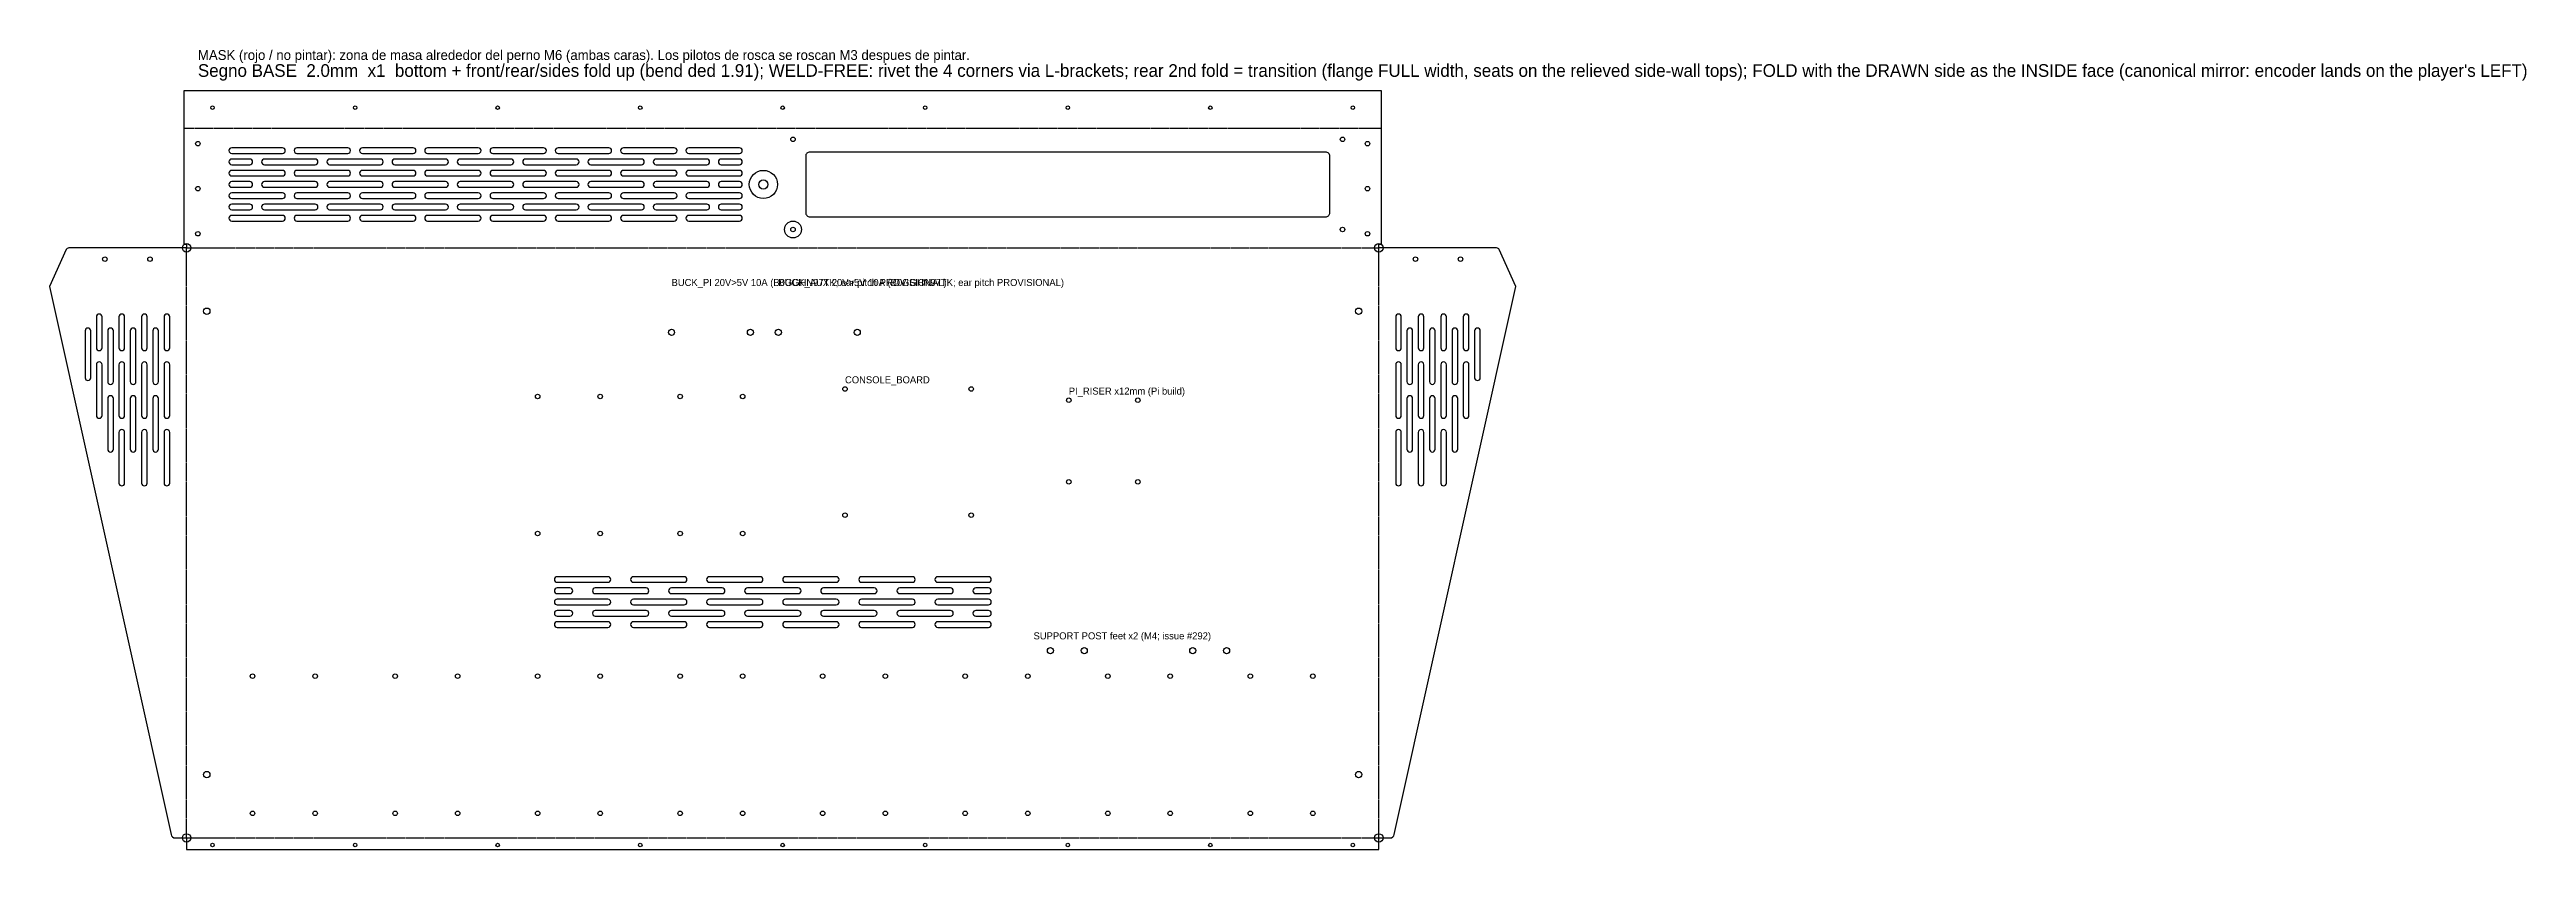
# Model space of a CAD drawing. Header units: millimetres. Extents: x -97 to 1660, y -8 to 560.
import ezdxf

# ---------------------------------------------------------------- set-up
doc = ezdxf.new("R2010")
doc.units = ezdxf.units.MM
doc.linetypes.add('DASHED', pattern=[1.524, 1.27, -0.254])
for name, color, linetype in [('BEND', 4, 'DASHED'), ('CUT', 7, 'Continuous'), ('MASK', 1, 'Continuous'), ('NOTE', 8, 'Continuous'), ('VENT', 7, 'Continuous')]:
    doc.layers.add(name, color=color, linetype=linetype)

msp = doc.modelspace()

# ---------------------------------------------------------------- texts
at = {"layer": 'MASK'}
msp.add_text('MASK (rojo / no pintar): zona de masa alrededor del perno M6 (ambas caras). Los pilotos de rosca se roscan M3 despues de pintar.', height=7, dxfattribs=at).set_placement((8, 552.4))
at = {"layer": 'NOTE'}
for s, height, p in [("Segno BASE  2.0mm  x1  bottom + front/rear/sides fold up (bend ded 1.91); WELD-FREE: rivet the 4 corners via L-brackets; rear 2nd fold = transition (flange FULL width, seats on the relieved side-wall tops); FOLD with the DRAWN side as the INSIDE face (canonical mirror: encoder lands on the player's LEFT)", 9, (8, 540.4)), ('BUCK_PI 20V>5V 10A (B0GGHN97TK; ear pitch PROVISIONAL)', 5, (344.1, 391.9)), ('BUCK_AUX 20V>5V 10A (B0GGHN97TK; ear pitch PROVISIONAL)', 5, (419.9, 391.9)), ('CONSOLE_BOARD', 5, (467.2, 322.8)), ('PI_RISER x12mm (Pi build)', 5, (626, 314.8)), ('SUPPORT POST feet x2 (M4; issue #292)', 5, (601, 141))]:
    msp.add_text(s, height=height, dxfattribs=at).set_placement(p)

# ---------------------------------------------------------------- linework, layer by layer
at = {"layer": 'BEND'}
for points in [[(-1.9, 504), (847.9, 504)], [(0, 419), (846, 419)], [(0, 0), (0, 419)], [(846, 0), (846, 419)], [(0, 0), (846, 0)]]:
    msp.add_lwpolyline(points, dxfattribs=at)
at = {"layer": 'CUT'}
for points in [[(0, -8.2), (846, -8.2), (846, 0), (854.1, 0, 0.351674), (857, 2.4), (943.3, 391.5), (931.4, 417.7, 0.294108), (929.6, 418.9), (846, 418.9), (846, 421.6), (847.9, 421.6), (847.9, 530.4), (-1.9, 530.4), (-1.9, 421.6), (0, 421.6), (0, 418.9), (-83.6, 418.9, 0.294108), (-85.4, 417.7), (-97.3, 391.5), (-11, 2.4, 0.351674), (-8.1, 0), (0, 0)], [(442.3, 441), (808.3, 441, 0.414214), (811.3, 444), (811.3, 484, 0.414214), (808.3, 487), (442.3, 487, 0.414214), (439.3, 484), (439.3, 444, 0.414214)]]:
    msp.add_lwpolyline(points, format="xyb", close=True, dxfattribs=at)
for centre, radius in [((18.4, 518.5), 1.25), ((119.6, 518.5), 1.25), ((220.7, 518.5), 1.25), ((321.9, 518.5), 1.25), ((423, 518.5), 1.25), ((524.1, 518.5), 1.25), ((625.3, 518.5), 1.25), ((726.4, 518.5), 1.25), ((827.6, 518.5), 1.25), ((8, 493), 1.6), ((430.3, 496), 1.6), ((820.3, 496), 1.6), ((838, 493), 1.6), ((8, 461), 1.6), ((409.3, 464), 3.25), ((838, 461), 1.6), ((0, 419), 3), ((8, 429), 1.6), ((430.3, 432), 1.6), ((820.3, 432), 1.6), ((838, 429), 1.6), ((846, 419), 3), ((-58, 411), 1.6), ((-26, 411), 1.6), ((872, 411), 1.6), ((904, 411), 1.6), ((14.3, 374), 2.25), ((831.7, 374), 2.25), ((344.1, 359), 2.15), ((400.1, 359), 2.15), ((419.9, 359), 2.15), ((475.9, 359), 2.15), ((467.2, 318.8), 1.6), ((556.8, 318.8), 1.6), ((249.1, 313.5), 1.6), ((293.5, 313.5), 1.6), ((350.2, 313.5), 1.6), ((394.6, 313.5), 1.6), ((626, 310.8), 1.6), ((675, 310.8), 1.6), ((626, 252.8), 1.6), ((675, 252.8), 1.6), ((467.2, 229.2), 1.6), ((556.8, 229.2), 1.6), ((249.1, 216.2), 1.6), ((293.5, 216.2), 1.6), ((350.2, 216.2), 1.6), ((394.6, 216.2), 1.6), ((613, 133), 2.15), ((637, 133), 2.15), ((714, 133), 2.15), ((738, 133), 2.15), ((46.8, 114.9), 1.6), ((91.2, 114.9), 1.6), ((148, 114.9), 1.6), ((192.3, 114.9), 1.6), ((249.1, 114.9), 1.6), ((293.5, 114.9), 1.6), ((350.2, 114.9), 1.6), ((394.6, 114.9), 1.6), ((451.4, 114.9), 1.6), ((495.8, 114.9), 1.6), ((552.5, 114.9), 1.6), ((596.9, 114.9), 1.6), ((653.7, 114.9), 1.6), ((698, 114.9), 1.6), ((754.8, 114.9), 1.6), ((799.2, 114.9), 1.6), ((14.3, 45), 2.25), ((831.7, 45), 2.25), ((46.8, 17.5), 1.6), ((91.2, 17.5), 1.6), ((148, 17.5), 1.6), ((192.3, 17.5), 1.6), ((249.1, 17.5), 1.6), ((293.5, 17.5), 1.6), ((350.2, 17.5), 1.6), ((394.6, 17.5), 1.6), ((451.4, 17.5), 1.6), ((495.8, 17.5), 1.6), ((552.5, 17.5), 1.6), ((596.9, 17.5), 1.6), ((653.7, 17.5), 1.6), ((698, 17.5), 1.6), ((754.8, 17.5), 1.6), ((799.2, 17.5), 1.6), ((0, 0), 3), ((846, 0), 3), ((18.4, -5), 1.25), ((119.6, -5), 1.25), ((220.7, -5), 1.25), ((321.9, -5), 1.25), ((423, -5), 1.25), ((524.1, -5), 1.25), ((625.3, -5), 1.25), ((726.4, -5), 1.25), ((827.6, -5), 1.25)]:
    msp.add_circle(centre, radius, dxfattribs=at)
at = {"layer": 'MASK'}
for centre, radius in [((409.3, 464), 10), ((430.3, 432), 6)]:
    msp.add_circle(centre, radius, dxfattribs=at)
at = {"layer": 'VENT'}
for points in [[(32, 486), (68, 486, 0.414214), (70, 488), (70, 488, 0.414214), (68, 490), (32, 490, 0.414214), (30, 488), (30, 488, 0.414214)], [(32, 478), (44.8, 478, 0.414214), (46.8, 480), (46.8, 480, 0.414214), (44.8, 482), (32, 482, 0.414214), (30, 480), (30, 480, 0.414214)], [(55.2, 478), (91.2, 478, 0.414214), (93.2, 480), (93.2, 480, 0.414214), (91.2, 482), (55.2, 482, 0.414214), (53.2, 480), (53.2, 480, 0.414214)], [(78.3, 486), (114.3, 486, 0.414214), (116.3, 488), (116.3, 488, 0.414214), (114.3, 490), (78.3, 490, 0.414214), (76.3, 488), (76.3, 488, 0.414214)], [(101.5, 478), (137.5, 478, 0.414214), (139.5, 480), (139.5, 480, 0.414214), (137.5, 482), (101.5, 482, 0.414214), (99.5, 480), (99.5, 480, 0.414214)], [(124.7, 486), (160.7, 486, 0.414214), (162.7, 488), (162.7, 488, 0.414214), (160.7, 490), (124.7, 490, 0.414214), (122.7, 488), (122.7, 488, 0.414214)], [(147.8, 478), (183.8, 478, 0.414214), (185.8, 480), (185.8, 480, 0.414214), (183.8, 482), (147.8, 482, 0.414214), (145.8, 480), (145.8, 480, 0.414214)], [(171, 486), (207, 486, 0.414214), (209, 488), (209, 488, 0.414214), (207, 490), (171, 490, 0.414214), (169, 488), (169, 488, 0.414214)], [(194.1, 478), (230.1, 478, 0.414214), (232.1, 480), (232.1, 480, 0.414214), (230.1, 482), (194.1, 482, 0.414214), (192.1, 480), (192.1, 480, 0.414214)], [(217.3, 486), (253.3, 486, 0.414214), (255.3, 488), (255.3, 488, 0.414214), (253.3, 490), (217.3, 490, 0.414214), (215.3, 488), (215.3, 488, 0.414214)], [(240.5, 478), (276.5, 478, 0.414214), (278.5, 480), (278.5, 480, 0.414214), (276.5, 482), (240.5, 482, 0.414214), (238.5, 480), (238.5, 480, 0.414214)], [(263.6, 486), (299.6, 486, 0.414214), (301.6, 488), (301.6, 488, 0.414214), (299.6, 490), (263.6, 490, 0.414214), (261.6, 488), (261.6, 488, 0.414214)], [(286.8, 478), (322.8, 478, 0.414214), (324.8, 480), (324.8, 480, 0.414214), (322.8, 482), (286.8, 482, 0.414214), (284.8, 480), (284.8, 480, 0.414214)], [(310, 486), (346, 486, 0.414214), (348, 488), (348, 488, 0.414214), (346, 490), (310, 490, 0.414214), (308, 488), (308, 488, 0.414214)], [(333.1, 478), (369.1, 478, 0.414214), (371.1, 480), (371.1, 480, 0.414214), (369.1, 482), (333.1, 482, 0.414214), (331.1, 480), (331.1, 480, 0.414214)], [(356.3, 486), (392.3, 486, 0.414214), (394.3, 488), (394.3, 488, 0.414214), (392.3, 490), (356.3, 490, 0.414214), (354.3, 488), (354.3, 488, 0.414214)], [(379.4, 478), (392.3, 478, 0.414214), (394.3, 480), (394.3, 480, 0.414214), (392.3, 482), (379.4, 482, 0.414214), (377.4, 480), (377.4, 480, 0.414214)], [(32, 470), (68, 470, 0.414214), (70, 472), (70, 472, 0.414214), (68, 474), (32, 474, 0.414214), (30, 472), (30, 472, 0.414214)], [(32, 462), (44.8, 462, 0.414214), (46.8, 464), (46.8, 464, 0.414214), (44.8, 466), (32, 466, 0.414214), (30, 464), (30, 464, 0.414214)], [(32, 454), (68, 454, 0.414214), (70, 456), (70, 456, 0.414214), (68, 458), (32, 458, 0.414214), (30, 456), (30, 456, 0.414214)], [(55.2, 462), (91.2, 462, 0.414214), (93.2, 464), (93.2, 464, 0.414214), (91.2, 466), (55.2, 466, 0.414214), (53.2, 464), (53.2, 464, 0.414214)], [(78.3, 470), (114.3, 470, 0.414214), (116.3, 472), (116.3, 472, 0.414214), (114.3, 474), (78.3, 474, 0.414214), (76.3, 472), (76.3, 472, 0.414214)], [(78.3, 454), (114.3, 454, 0.414214), (116.3, 456), (116.3, 456, 0.414214), (114.3, 458), (78.3, 458, 0.414214), (76.3, 456), (76.3, 456, 0.414214)], [(101.5, 462), (137.5, 462, 0.414214), (139.5, 464), (139.5, 464, 0.414214), (137.5, 466), (101.5, 466, 0.414214), (99.5, 464), (99.5, 464, 0.414214)], [(124.7, 470), (160.7, 470, 0.414214), (162.7, 472), (162.7, 472, 0.414214), (160.7, 474), (124.7, 474, 0.414214), (122.7, 472), (122.7, 472, 0.414214)], [(124.7, 454), (160.7, 454, 0.414214), (162.7, 456), (162.7, 456, 0.414214), (160.7, 458), (124.7, 458, 0.414214), (122.7, 456), (122.7, 456, 0.414214)], [(147.8, 462), (183.8, 462, 0.414214), (185.8, 464), (185.8, 464, 0.414214), (183.8, 466), (147.8, 466, 0.414214), (145.8, 464), (145.8, 464, 0.414214)], [(171, 470), (207, 470, 0.414214), (209, 472), (209, 472, 0.414214), (207, 474), (171, 474, 0.414214), (169, 472), (169, 472, 0.414214)], [(171, 454), (207, 454, 0.414214), (209, 456), (209, 456, 0.414214), (207, 458), (171, 458, 0.414214), (169, 456), (169, 456, 0.414214)], [(194.1, 462), (230.1, 462, 0.414214), (232.1, 464), (232.1, 464, 0.414214), (230.1, 466), (194.1, 466, 0.414214), (192.1, 464), (192.1, 464, 0.414214)], [(217.3, 470), (253.3, 470, 0.414214), (255.3, 472), (255.3, 472, 0.414214), (253.3, 474), (217.3, 474, 0.414214), (215.3, 472), (215.3, 472, 0.414214)], [(217.3, 454), (253.3, 454, 0.414214), (255.3, 456), (255.3, 456, 0.414214), (253.3, 458), (217.3, 458, 0.414214), (215.3, 456), (215.3, 456, 0.414214)], [(240.5, 462), (276.5, 462, 0.414214), (278.5, 464), (278.5, 464, 0.414214), (276.5, 466), (240.5, 466, 0.414214), (238.5, 464), (238.5, 464, 0.414214)], [(263.6, 470), (299.6, 470, 0.414214), (301.6, 472), (301.6, 472, 0.414214), (299.6, 474), (263.6, 474, 0.414214), (261.6, 472), (261.6, 472, 0.414214)], [(263.6, 454), (299.6, 454, 0.414214), (301.6, 456), (301.6, 456, 0.414214), (299.6, 458), (263.6, 458, 0.414214), (261.6, 456), (261.6, 456, 0.414214)], [(286.8, 462), (322.8, 462, 0.414214), (324.8, 464), (324.8, 464, 0.414214), (322.8, 466), (286.8, 466, 0.414214), (284.8, 464), (284.8, 464, 0.414214)], [(310, 470), (346, 470, 0.414214), (348, 472), (348, 472, 0.414214), (346, 474), (310, 474, 0.414214), (308, 472), (308, 472, 0.414214)], [(310, 454), (346, 454, 0.414214), (348, 456), (348, 456, 0.414214), (346, 458), (310, 458, 0.414214), (308, 456), (308, 456, 0.414214)], [(333.1, 462), (369.1, 462, 0.414214), (371.1, 464), (371.1, 464, 0.414214), (369.1, 466), (333.1, 466, 0.414214), (331.1, 464), (331.1, 464, 0.414214)], [(356.3, 470), (392.3, 470, 0.414214), (394.3, 472), (394.3, 472, 0.414214), (392.3, 474), (356.3, 474, 0.414214), (354.3, 472), (354.3, 472, 0.414214)], [(356.3, 454), (392.3, 454, 0.414214), (394.3, 456), (394.3, 456, 0.414214), (392.3, 458), (356.3, 458, 0.414214), (354.3, 456), (354.3, 456, 0.414214)], [(379.4, 462), (392.3, 462, 0.414214), (394.3, 464), (394.3, 464, 0.414214), (392.3, 466), (379.4, 466, 0.414214), (377.4, 464), (377.4, 464, 0.414214)], [(32, 446), (44.8, 446, 0.414214), (46.8, 448), (46.8, 448, 0.414214), (44.8, 450), (32, 450, 0.414214), (30, 448), (30, 448, 0.414214)], [(32, 438), (68, 438, 0.414214), (70, 440), (70, 440, 0.414214), (68, 442), (32, 442, 0.414214), (30, 440), (30, 440, 0.414214)], [(55.2, 446), (91.2, 446, 0.414214), (93.2, 448), (93.2, 448, 0.414214), (91.2, 450), (55.2, 450, 0.414214), (53.2, 448), (53.2, 448, 0.414214)], [(78.3, 438), (114.3, 438, 0.414214), (116.3, 440), (116.3, 440, 0.414214), (114.3, 442), (78.3, 442, 0.414214), (76.3, 440), (76.3, 440, 0.414214)], [(101.5, 446), (137.5, 446, 0.414214), (139.5, 448), (139.5, 448, 0.414214), (137.5, 450), (101.5, 450, 0.414214), (99.5, 448), (99.5, 448, 0.414214)], [(124.7, 438), (160.7, 438, 0.414214), (162.7, 440), (162.7, 440, 0.414214), (160.7, 442), (124.7, 442, 0.414214), (122.7, 440), (122.7, 440, 0.414214)], [(147.8, 446), (183.8, 446, 0.414214), (185.8, 448), (185.8, 448, 0.414214), (183.8, 450), (147.8, 450, 0.414214), (145.8, 448), (145.8, 448, 0.414214)], [(171, 438), (207, 438, 0.414214), (209, 440), (209, 440, 0.414214), (207, 442), (171, 442, 0.414214), (169, 440), (169, 440, 0.414214)], [(194.1, 446), (230.1, 446, 0.414214), (232.1, 448), (232.1, 448, 0.414214), (230.1, 450), (194.1, 450, 0.414214), (192.1, 448), (192.1, 448, 0.414214)], [(217.3, 438), (253.3, 438, 0.414214), (255.3, 440), (255.3, 440, 0.414214), (253.3, 442), (217.3, 442, 0.414214), (215.3, 440), (215.3, 440, 0.414214)], [(240.5, 446), (276.5, 446, 0.414214), (278.5, 448), (278.5, 448, 0.414214), (276.5, 450), (240.5, 450, 0.414214), (238.5, 448), (238.5, 448, 0.414214)], [(263.6, 438), (299.6, 438, 0.414214), (301.6, 440), (301.6, 440, 0.414214), (299.6, 442), (263.6, 442, 0.414214), (261.6, 440), (261.6, 440, 0.414214)], [(286.8, 446), (322.8, 446, 0.414214), (324.8, 448), (324.8, 448, 0.414214), (322.8, 450), (286.8, 450, 0.414214), (284.8, 448), (284.8, 448, 0.414214)], [(310, 438), (346, 438, 0.414214), (348, 440), (348, 440, 0.414214), (346, 442), (310, 442, 0.414214), (308, 440), (308, 440, 0.414214)], [(333.1, 446), (369.1, 446, 0.414214), (371.1, 448), (371.1, 448, 0.414214), (369.1, 450), (333.1, 450, 0.414214), (331.1, 448), (331.1, 448, 0.414214)], [(356.3, 438), (392.3, 438, 0.414214), (394.3, 440), (394.3, 440, 0.414214), (392.3, 442), (356.3, 442, 0.414214), (354.3, 440), (354.3, 440, 0.414214)], [(379.4, 446), (392.3, 446, 0.414214), (394.3, 448), (394.3, 448, 0.414214), (392.3, 450), (379.4, 450, 0.414214), (377.4, 448), (377.4, 448, 0.414214)], [(-62, 346), (-62, 346, 0.414214), (-60, 348), (-60, 370, 0.414214), (-62, 372), (-62, 372, 0.414214), (-64, 370), (-64, 348, 0.414214)], [(-46, 346), (-46, 346, 0.414214), (-44, 348), (-44, 370, 0.414214), (-46, 372), (-46, 372, 0.414214), (-48, 370), (-48, 348, 0.414214)], [(-30, 346), (-30, 346, 0.414214), (-28, 348), (-28, 370, 0.414214), (-30, 372), (-30, 372, 0.414214), (-32, 370), (-32, 348, 0.414214)], [(-14, 346), (-14, 346, 0.414214), (-12, 348), (-12, 370, 0.414214), (-14, 372), (-14, 372, 0.414214), (-16, 370), (-16, 348, 0.414214)], [(860, 346), (860, 346, 0.414214), (862, 348), (862, 370, 0.414214), (860, 372), (860, 372, 0.414214), (858, 370), (858, 348, 0.414214)], [(876, 346), (876, 346, 0.414214), (878, 348), (878, 370, 0.414214), (876, 372), (876, 372, 0.414214), (874, 370), (874, 348, 0.414214)], [(892, 346), (892, 346, 0.414214), (894, 348), (894, 370, 0.414214), (892, 372), (892, 372, 0.414214), (890, 370), (890, 348, 0.414214)], [(908, 346), (908, 346, 0.414214), (910, 348), (910, 370, 0.414214), (908, 372), (908, 372, 0.414214), (906, 370), (906, 348, 0.414214)], [(-70, 324.8), (-70, 324.8, 0.414214), (-68, 326.8), (-68, 360, 0.414214), (-70, 362), (-70, 362, 0.414214), (-72, 360), (-72, 326.8, 0.414214)], [(-54, 322), (-54, 322, 0.414214), (-52, 324), (-52, 360, 0.414214), (-54, 362), (-54, 362, 0.414214), (-56, 360), (-56, 324, 0.414214)], [(-38, 322), (-38, 322, 0.414214), (-36, 324), (-36, 360, 0.414214), (-38, 362), (-38, 362, 0.414214), (-40, 360), (-40, 324, 0.414214)], [(-22, 322), (-22, 322, 0.414214), (-20, 324), (-20, 360, 0.414214), (-22, 362), (-22, 362, 0.414214), (-24, 360), (-24, 324, 0.414214)], [(868, 322), (868, 322, 0.414214), (870, 324), (870, 360, 0.414214), (868, 362), (868, 362, 0.414214), (866, 360), (866, 324, 0.414214)], [(884, 322), (884, 322, 0.414214), (886, 324), (886, 360, 0.414214), (884, 362), (884, 362, 0.414214), (882, 360), (882, 324, 0.414214)], [(900, 322), (900, 322, 0.414214), (902, 324), (902, 360, 0.414214), (900, 362), (900, 362, 0.414214), (898, 360), (898, 324, 0.414214)], [(916, 324.8), (916, 324.8, 0.414214), (918, 326.8), (918, 360, 0.414214), (916, 362), (916, 362, 0.414214), (914, 360), (914, 326.8, 0.414214)], [(-62, 298), (-62, 298, 0.414214), (-60, 300), (-60, 336, 0.414214), (-62, 338), (-62, 338, 0.414214), (-64, 336), (-64, 300, 0.414214)], [(-46, 298), (-46, 298, 0.414214), (-44, 300), (-44, 336, 0.414214), (-46, 338), (-46, 338, 0.414214), (-48, 336), (-48, 300, 0.414214)], [(-30, 298), (-30, 298, 0.414214), (-28, 300), (-28, 336, 0.414214), (-30, 338), (-30, 338, 0.414214), (-32, 336), (-32, 300, 0.414214)], [(-14, 298), (-14, 298, 0.414214), (-12, 300), (-12, 336, 0.414214), (-14, 338), (-14, 338, 0.414214), (-16, 336), (-16, 300, 0.414214)], [(860, 298), (860, 298, 0.414214), (862, 300), (862, 336, 0.414214), (860, 338), (860, 338, 0.414214), (858, 336), (858, 300, 0.414214)], [(876, 298), (876, 298, 0.414214), (878, 300), (878, 336, 0.414214), (876, 338), (876, 338, 0.414214), (874, 336), (874, 300, 0.414214)], [(892, 298), (892, 298, 0.414214), (894, 300), (894, 336, 0.414214), (892, 338), (892, 338, 0.414214), (890, 336), (890, 300, 0.414214)], [(908, 298), (908, 298, 0.414214), (910, 300), (910, 336, 0.414214), (908, 338), (908, 338, 0.414214), (906, 336), (906, 300, 0.414214)], [(-54, 274), (-54, 274, 0.414214), (-52, 276), (-52, 312, 0.414214), (-54, 314), (-54, 314, 0.414214), (-56, 312), (-56, 276, 0.414214)], [(-38, 274), (-38, 274, 0.414214), (-36, 276), (-36, 312, 0.414214), (-38, 314), (-38, 314, 0.414214), (-40, 312), (-40, 276, 0.414214)], [(-22, 274), (-22, 274, 0.414214), (-20, 276), (-20, 312, 0.414214), (-22, 314), (-22, 314, 0.414214), (-24, 312), (-24, 276, 0.414214)], [(868, 274), (868, 274, 0.414214), (870, 276), (870, 312, 0.414214), (868, 314), (868, 314, 0.414214), (866, 312), (866, 276, 0.414214)], [(884, 274), (884, 274, 0.414214), (886, 276), (886, 312, 0.414214), (884, 314), (884, 314, 0.414214), (882, 312), (882, 276, 0.414214)], [(900, 274), (900, 274, 0.414214), (902, 276), (902, 312, 0.414214), (900, 314), (900, 314, 0.414214), (898, 312), (898, 276, 0.414214)], [(-46, 250), (-46, 250, 0.414214), (-44, 252), (-44, 288, 0.414214), (-46, 290), (-46, 290, 0.414214), (-48, 288), (-48, 252, 0.414214)], [(-30, 250), (-30, 250, 0.414214), (-28, 252), (-28, 288, 0.414214), (-30, 290), (-30, 290, 0.414214), (-32, 288), (-32, 252, 0.414214)], [(-14, 250), (-14, 250, 0.414214), (-12, 252), (-12, 288, 0.414214), (-14, 290), (-14, 290, 0.414214), (-16, 288), (-16, 252, 0.414214)], [(860, 250), (860, 250, 0.414214), (862, 252), (862, 288, 0.414214), (860, 290), (860, 290, 0.414214), (858, 288), (858, 252, 0.414214)], [(876, 250), (876, 250, 0.414214), (878, 252), (878, 288, 0.414214), (876, 290), (876, 290, 0.414214), (874, 288), (874, 252, 0.414214)], [(892, 250), (892, 250, 0.414214), (894, 252), (894, 288, 0.414214), (892, 290), (892, 290, 0.414214), (890, 288), (890, 252, 0.414214)], [(263, 181.5), (299, 181.5, 0.414214), (301, 183.5), (301, 183.5, 0.414214), (299, 185.5), (263, 185.5, 0.414214), (261, 183.5), (261, 183.5, 0.414214)], [(263, 173.5), (272, 173.5, 0.414214), (274, 175.5), (274, 175.5, 0.414214), (272, 177.5), (263, 177.5, 0.414214), (261, 175.5), (261, 175.5, 0.414214)], [(290, 173.5), (326, 173.5, 0.414214), (328, 175.5), (328, 175.5, 0.414214), (326, 177.5), (290, 177.5, 0.414214), (288, 175.5), (288, 175.5, 0.414214)], [(317, 181.5), (353, 181.5, 0.414214), (355, 183.5), (355, 183.5, 0.414214), (353, 185.5), (317, 185.5, 0.414214), (315, 183.5), (315, 183.5, 0.414214)], [(344, 173.5), (380, 173.5, 0.414214), (382, 175.5), (382, 175.5, 0.414214), (380, 177.5), (344, 177.5, 0.414214), (342, 175.5), (342, 175.5, 0.414214)], [(371, 181.5), (407, 181.5, 0.414214), (409, 183.5), (409, 183.5, 0.414214), (407, 185.5), (371, 185.5, 0.414214), (369, 183.5), (369, 183.5, 0.414214)], [(398, 173.5), (434, 173.5, 0.414214), (436, 175.5), (436, 175.5, 0.414214), (434, 177.5), (398, 177.5, 0.414214), (396, 175.5), (396, 175.5, 0.414214)], [(425, 181.5), (461, 181.5, 0.414214), (463, 183.5), (463, 183.5, 0.414214), (461, 185.5), (425, 185.5, 0.414214), (423, 183.5), (423, 183.5, 0.414214)], [(452, 173.5), (488, 173.5, 0.414214), (490, 175.5), (490, 175.5, 0.414214), (488, 177.5), (452, 177.5, 0.414214), (450, 175.5), (450, 175.5, 0.414214)], [(479, 181.5), (515, 181.5, 0.414214), (517, 183.5), (517, 183.5, 0.414214), (515, 185.5), (479, 185.5, 0.414214), (477, 183.5), (477, 183.5, 0.414214)], [(506, 173.5), (542, 173.5, 0.414214), (544, 175.5), (544, 175.5, 0.414214), (542, 177.5), (506, 177.5, 0.414214), (504, 175.5), (504, 175.5, 0.414214)], [(533, 181.5), (569, 181.5, 0.414214), (571, 183.5), (571, 183.5, 0.414214), (569, 185.5), (533, 185.5, 0.414214), (531, 183.5), (531, 183.5, 0.414214)], [(560, 173.5), (569, 173.5, 0.414214), (571, 175.5), (571, 175.5, 0.414214), (569, 177.5), (560, 177.5, 0.414214), (558, 175.5), (558, 175.5, 0.414214)], [(263, 165.5), (299, 165.5, 0.414214), (301, 167.5), (301, 167.5, 0.414214), (299, 169.5), (263, 169.5, 0.414214), (261, 167.5), (261, 167.5, 0.414214)], [(263, 157.5), (272, 157.5, 0.414214), (274, 159.5), (274, 159.5, 0.414214), (272, 161.5), (263, 161.5, 0.414214), (261, 159.5), (261, 159.5, 0.414214)], [(290, 157.5), (326, 157.5, 0.414214), (328, 159.5), (328, 159.5, 0.414214), (326, 161.5), (290, 161.5, 0.414214), (288, 159.5), (288, 159.5, 0.414214)], [(317, 165.5), (353, 165.5, 0.414214), (355, 167.5), (355, 167.5, 0.414214), (353, 169.5), (317, 169.5, 0.414214), (315, 167.5), (315, 167.5, 0.414214)], [(344, 157.5), (380, 157.5, 0.414214), (382, 159.5), (382, 159.5, 0.414214), (380, 161.5), (344, 161.5, 0.414214), (342, 159.5), (342, 159.5, 0.414214)], [(371, 165.5), (407, 165.5, 0.414214), (409, 167.5), (409, 167.5, 0.414214), (407, 169.5), (371, 169.5, 0.414214), (369, 167.5), (369, 167.5, 0.414214)], [(398, 157.5), (434, 157.5, 0.414214), (436, 159.5), (436, 159.5, 0.414214), (434, 161.5), (398, 161.5, 0.414214), (396, 159.5), (396, 159.5, 0.414214)], [(425, 165.5), (461, 165.5, 0.414214), (463, 167.5), (463, 167.5, 0.414214), (461, 169.5), (425, 169.5, 0.414214), (423, 167.5), (423, 167.5, 0.414214)], [(452, 157.5), (488, 157.5, 0.414214), (490, 159.5), (490, 159.5, 0.414214), (488, 161.5), (452, 161.5, 0.414214), (450, 159.5), (450, 159.5, 0.414214)], [(479, 165.5), (515, 165.5, 0.414214), (517, 167.5), (517, 167.5, 0.414214), (515, 169.5), (479, 169.5, 0.414214), (477, 167.5), (477, 167.5, 0.414214)], [(506, 157.5), (542, 157.5, 0.414214), (544, 159.5), (544, 159.5, 0.414214), (542, 161.5), (506, 161.5, 0.414214), (504, 159.5), (504, 159.5, 0.414214)], [(533, 165.5), (569, 165.5, 0.414214), (571, 167.5), (571, 167.5, 0.414214), (569, 169.5), (533, 169.5, 0.414214), (531, 167.5), (531, 167.5, 0.414214)], [(560, 157.5), (569, 157.5, 0.414214), (571, 159.5), (571, 159.5, 0.414214), (569, 161.5), (560, 161.5, 0.414214), (558, 159.5), (558, 159.5, 0.414214)], [(263, 149.5), (299, 149.5, 0.414214), (301, 151.5), (301, 151.5, 0.414214), (299, 153.5), (263, 153.5, 0.414214), (261, 151.5), (261, 151.5, 0.414214)], [(317, 149.5), (353, 149.5, 0.414214), (355, 151.5), (355, 151.5, 0.414214), (353, 153.5), (317, 153.5, 0.414214), (315, 151.5), (315, 151.5, 0.414214)], [(371, 149.5), (407, 149.5, 0.414214), (409, 151.5), (409, 151.5, 0.414214), (407, 153.5), (371, 153.5, 0.414214), (369, 151.5), (369, 151.5, 0.414214)], [(425, 149.5), (461, 149.5, 0.414214), (463, 151.5), (463, 151.5, 0.414214), (461, 153.5), (425, 153.5, 0.414214), (423, 151.5), (423, 151.5, 0.414214)], [(479, 149.5), (515, 149.5, 0.414214), (517, 151.5), (517, 151.5, 0.414214), (515, 153.5), (479, 153.5, 0.414214), (477, 151.5), (477, 151.5, 0.414214)], [(533, 149.5), (569, 149.5, 0.414214), (571, 151.5), (571, 151.5, 0.414214), (569, 153.5), (533, 153.5, 0.414214), (531, 151.5), (531, 151.5, 0.414214)]]:
    msp.add_lwpolyline(points, format="xyb", close=True, dxfattribs=at)

msp.set_redraw_order([(e.dxf.handle, doc.entitydb.next_handle()) for e in msp.query("TEXT MTEXT ATTDEF DIMENSION ARC_DIMENSION")])  # texts and dimensions are drawn at this point

doc.saveas('drawing.dxf')
